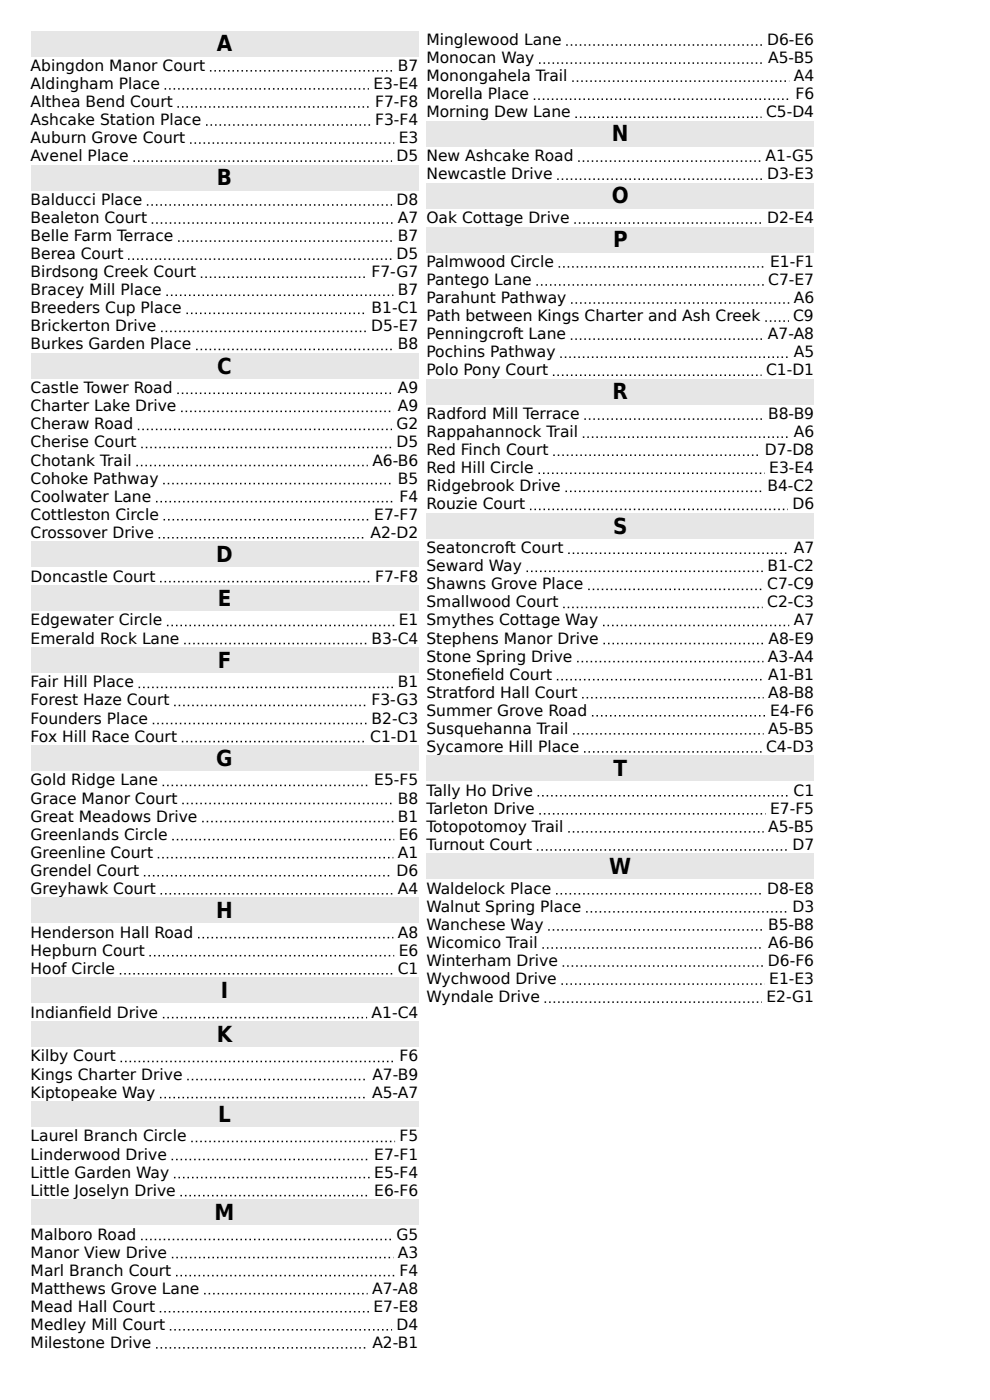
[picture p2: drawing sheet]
<svg xmlns="http://www.w3.org/2000/svg" width="210mm" height="297mm" viewBox="0 0 210 297" stroke-linecap="round" stroke-linejoin="round" font-family="sans-serif">
<defs><g id="words">
<g font-size="4.7">
<text x="46" y="10.9">A</text>
<text x="129.8" y="30">N</text>
<text x="46" y="39.3">B</text>
<text x="129.8" y="43.2">O</text>
<text x="130" y="52.5">P</text>
<text x="46.1" y="79.3">C</text>
<text x="130" y="84.7">R</text>
<text x="130.1" y="113.2">S</text>
<text x="45.9" y="119.2">D</text>
<text x="46.2" y="128.5">E</text>
<text x="46.2" y="141.7">F</text>
<text x="45.9" y="162.5">G</text>
<text x="130.1" y="164.7">T</text>
<text x="129.3" y="185.4">W</text>
<text x="45.9" y="194.8">H</text>
<text x="46.8" y="211.7">I</text>
<text x="46" y="221">K</text>
<text x="46.3" y="238">L</text>
<text x="45.5" y="258.8">M</text>
</g>
<g font-size="3.3">
<text x="90.5" y="9.6">Minglewood Lane</text>
<text x="162.7" y="9.6">D6-E6</text>
<text x="6.5" y="15">Abingdon Manor Court</text>
<text x="84.4" y="15">B7</text>
<text x="90.5" y="13.4">Monocan Way</text>
<text x="90.5" y="17.2">Monongahela Trail</text>
<text x="162.9" y="13.4">A5-B5</text>
<text x="168.4" y="17.2">A4</text>
<text x="6.5" y="18.9">Aldingham Place</text>
<text x="6.5" y="22.7">Althea Bend Court</text>
<text x="79.2" y="18.9">E3-E4</text>
<text x="79.6" y="22.7">F7-F8</text>
<text x="90.5" y="21">Morella Place</text>
<text x="168.7" y="21">F6</text>
<text x="6.5" y="26.5">Ashcake Station Place</text>
<text x="79.6" y="26.5">F3-F4</text>
<text x="90.5" y="24.9">Morning Dew Lane</text>
<text x="162.5" y="24.9">C5-D4</text>
<text x="6.5" y="30.4">Auburn Grove Court</text>
<text x="6.5" y="34.2">Avenel Place</text>
<text x="84.1" y="34.2">D5 New Ashcake Road</text>
<text x="84.6" y="30.4">E3</text>
<text x="162.4" y="34.2">A1-G5</text>
<text x="90.5" y="38">Newcastle Drive</text>
<text x="162.7" y="38">D3-E3</text>
<text x="6.5" y="43.5">Balducci Place</text>
<text x="6.5" y="47.3">Bealeton Court</text>
<text x="84.1" y="43.5">D8</text>
<text x="84.4" y="47.3">A7 Oak Cottage Drive</text>
<text x="162.7" y="47.3">D2-E4</text>
<text x="6.5" y="51.1">Belle Farm Terrace</text>
<text x="84.4" y="51.1">B7</text>
<text x="6.5" y="55">Berea Court</text>
<text x="6.5" y="58.8">Birdsong Creek Court</text>
<text x="78.8" y="58.8">F7-G7</text>
<text x="84.1" y="55">D5</text>
<text x="90.5" y="56.6">Palmwood Circle</text>
<text x="163.4" y="56.6">E1-F1</text>
<text x="6.5" y="62.6">Bracey Mill Place</text>
<text x="84.4" y="62.6">B7</text>
<text x="90.5" y="60.5">Pantego Lane</text>
<text x="90.5" y="64.3">Parahunt Pathway</text>
<text x="163" y="60.5">C7-E7</text>
<text x="168.4" y="64.3">A6</text>
<text x="6.5" y="66.5">Breeders Cup Place</text>
<text x="6.5" y="70.3">Brickerton Drive</text>
<text x="78.8" y="70.3">D5-E7</text>
<text x="78.8" y="66.5">B1-C1</text>
<text x="90.5" y="68.1">Path between Kings Charter and Ash Creek</text>
<text x="90.5" y="71.9">Penningcroft Lane</text>
<text x="162.9" y="71.9">A7-A8</text>
<text x="168.2" y="68.1">C9</text>
<text x="6.5" y="74.1">Burkes Garden Place</text>
<text x="84.4" y="74.1">B8</text>
<text x="90.5" y="75.8">Pochins Pathway</text>
<text x="168.4" y="75.8">A5</text>
<text x="6.5" y="83.4">Castle Tower Road</text>
<text x="84.4" y="83.4">A9</text>
<text x="90.5" y="79.6">Polo Pony Court</text>
<text x="162.5" y="79.6">C1-D1</text>
<text x="6.5" y="87.3">Charter Lake Drive</text>
<text x="84.4" y="87.3">A9</text>
<text x="90.5" y="88.9">Radford Mill Terrace</text>
<text x="162.9" y="88.9">B8-B9</text>
<text x="6.5" y="91.1">Cheraw Road</text>
<text x="6.5" y="94.9">Cherise Court</text>
<text x="84.1" y="91.1">G2</text>
<text x="84.1" y="94.9">D5</text>
<text x="90.5" y="92.7">Rappahannock Trail</text>
<text x="168.4" y="92.7">A6</text>
<text x="6.5" y="98.8">Chotank Trail</text>
<text x="79" y="98.8">A6-B6</text>
<text x="90.5" y="96.6">Red Finch Court</text>
<text x="90.5" y="100.4">Red Hill Circle</text>
<text x="162.3" y="96.6">D7-D8</text>
<text x="163.2" y="100.4">E3-E4</text>
<text x="6.5" y="102.6">Cohoke Pathway</text>
<text x="6.5" y="106.4">Coolwater Lane</text>
<text x="84.4" y="102.6">B5</text>
<text x="84.8" y="106.4">F4</text>
<text x="90.5" y="104.2">Ridgebrook Drive</text>
<text x="162.8" y="104.2">B4-C2</text>
<text x="6.5" y="110.3">Cottleston Circle</text>
<text x="79.4" y="110.3">E7-F7</text>
<text x="90.5" y="108.1">Rouzie Court</text>
<text x="168.1" y="108.1">D6</text>
<text x="6.5" y="114.1">Crossover Drive</text>
<text x="78.6" y="114.1">A2-D2</text>
<text x="90.5" y="117.4">Seatoncroft Court</text>
<text x="168.4" y="117.4">A7</text>
<text x="6.5" y="123.4">Doncastle Court</text>
<text x="79.6" y="123.4">F7-F8</text>
<text x="90.5" y="121.2">Seward Way</text>
<text x="90.5" y="125">Shawns Grove Place</text>
<text x="162.7" y="125">C7-C9</text>
<text x="162.8" y="121.2">B1-C2</text>
<text x="90.5" y="128.9">Smallwood Court</text>
<text x="162.7" y="128.9">C2-C3</text>
<text x="6.5" y="132.7">Edgewater Circle</text>
<text x="6.5" y="136.5">Emerald Rock Lane</text>
<text x="78.8" y="136.5">B3-C4 Stephens Manor Drive</text>
<text x="84.6" y="132.7">E1 Smythes Cottage Way</text>
<text x="163" y="136.5">A8-E9</text>
<text x="168.4" y="132.7">A7</text>
<text x="90.5" y="140.4">Stone Spring Drive</text>
<text x="162.9" y="140.4">A3-A4</text>
<text x="6.5" y="145.8">Fair Hill Place</text>
<text x="6.5" y="149.7">Forest Haze Court</text>
<text x="78.8" y="149.7">F3-G3</text>
<text x="84.4" y="145.8">B1</text>
<text x="90.5" y="144.2">Stonefi eld Court</text>
<text x="90.5" y="148">Stratford Hall Court</text>
<text x="162.9" y="144.2">A1-B1</text>
<text x="162.9" y="148">A8-B8</text>
<text x="6.5" y="153.5">Founders Place</text>
<text x="78.8" y="153.5">B2-C3</text>
<text x="90.5" y="151.8">Summer Grove Road</text>
<text x="90.5" y="155.7">Susquehanna Trail</text>
<text x="162.9" y="155.7">A5-B5</text>
<text x="163.4" y="151.8">E4-F6</text>
<text x="6.5" y="157.3">Fox Hill Race Court</text>
<text x="78.5" y="157.3">C1-D1</text>
<text x="90.5" y="159.5">Sycamore Hill Place</text>
<text x="162.5" y="159.5">C4-D3</text>
<text x="6.5" y="166.6">Gold Ridge Lane</text>
<text x="79.4" y="166.6">E5-F5</text>
<text x="6.5" y="170.5">Grace Manor Court</text>
<text x="84.4" y="170.5">B8</text>
<text x="90.5" y="168.8">Tally Ho Drive</text>
<text x="90.5" y="172.6">Tarleton Drive</text>
<text x="163.4" y="172.6">E7-F5</text>
<text x="168.3" y="168.8">C1</text>
<text x="6.5" y="174.3">Great Meadows Drive</text>
<text x="6.5" y="178.1">Greenlands Circle</text>
<text x="84.4" y="174.3">B1</text>
<text x="84.6" y="178.1">E6</text>
<text x="90.5" y="176.5">Totopotomoy Trail</text>
<text x="162.9" y="176.5">A5-B5</text>
<text x="6.5" y="182">Greenline Court</text>
<text x="6.5" y="185.8">Grendel Court</text>
<text x="84.1" y="185.8">D6</text>
<text x="84.4" y="182">A1</text>
<text x="90.5" y="180.3">Turnout Court</text>
<text x="168.1" y="180.3">D7</text>
<text x="6.5" y="189.6">Greyhawk Court</text>
<text x="84.4" y="189.6">A4 Waldelock Place</text>
<text x="162.7" y="189.6">D8-E8</text>
<text x="90.5" y="193.4">Walnut Spring Place</text>
<text x="90.5" y="197.3">Wanchese Way</text>
<text x="162.9" y="197.3">B5-B8</text>
<text x="168.1" y="193.4">D3</text>
<text x="6.5" y="198.9">Henderson Hall Road</text>
<text x="6.5" y="202.7">Hepburn Court</text>
<text x="84.4" y="198.9">A8</text>
<text x="84.6" y="202.7">E6</text>
<text x="90.5" y="201.1">Wicomico Trail</text>
<text x="162.9" y="201.1">A6-B6</text>
<text x="6.5" y="206.6">Hoof Circle</text>
<text x="84.4" y="206.6">C1</text>
<text x="90.5" y="204.9">Winterham Drive</text>
<text x="90.5" y="208.8">Wychwood Drive</text>
<text x="162.9" y="204.9">D6-F6</text>
<text x="163.2" y="208.8">E1-E3</text>
<text x="6.5" y="215.9">Indianfi eld Drive</text>
<text x="78.8" y="215.9">A1-C4</text>
<text x="90.5" y="212.6">Wyndale Drive</text>
<text x="162.6" y="212.6">E2-G1</text>
<text x="6.5" y="225.2">Kilby Court</text>
<text x="84.8" y="225.2">F6</text>
<text x="6.5" y="229">Kings Charter Drive</text>
<text x="6.5" y="232.9">Kiptopeake Way</text>
<text x="78.9" y="232.9">A5-A7</text>
<text x="79" y="229">A7-B9</text>
<text x="6.5" y="242.2">Laurel Branch Circle</text>
<text x="6.5" y="246">Linderwood Drive</text>
<text x="79.4" y="246">E7-F1</text>
<text x="84.8" y="242.2">F5</text>
<text x="6.5" y="249.8">Little Garden Way</text>
<text x="79.4" y="249.8">E5-F4</text>
<text x="6.5" y="253.6">Little Joselyn Drive</text>
<text x="79.4" y="253.6">E6-F6</text>
<text x="6.5" y="263">Malboro Road</text>
<text x="84.1" y="263">G5</text>
<text x="6.5" y="266.8">Manor View Drive</text>
<text x="84.4" y="266.8">A3</text>
<text x="6.5" y="270.6">Marl Branch Court</text>
<text x="6.5" y="274.4">Matthews Grove Lane</text>
<text x="78.9" y="274.4">A7-A8</text>
<text x="84.8" y="270.6">F4</text>
<text x="6.5" y="278.3">Mead Hall Court</text>
<text x="79.2" y="278.3">E7-E8</text>
<text x="6.5" y="282.1">Medley Mill Court</text>
<text x="6.5" y="285.9">Milestone Drive</text>
<text x="79" y="285.9">A2-B1</text>
<text x="84.1" y="282.1">D4</text>
</g>
</g></defs>
<path d="M6.5 6.5h82.3v5.5h-82.3z" fill="#e6e6e6"/>
<path d="M34.9 18.9h43.4M44.5 15h38.9M28.3 34.2h54.9M37.6 22.7h41M40.3 30.3h43.3M43.7 26.5h34.9" fill="none" stroke="#000" stroke-width=".32" stroke-dasharray=".3 .6" stroke-linecap="butt"/>
<path d="M6.5 35h82.3v5.4h-82.3z" fill="#e6e6e6"/>
<path d="M27.2 55h56M31.2 43.5h52M32.2 47.3h51.2M37.8 51.1h45.6M42.6 58.8h35.3M34.2 70.3h43.6M35.3 62.6h48.1M39.6 66.5h38.3M41.6 74.1h41.8" fill="none" stroke="#000" stroke-width=".32" stroke-dasharray=".3 .6" stroke-linecap="butt"/>
<path d="M6.5 74.9h82.3v5.5h-82.3z" fill="#e6e6e6"/>
<path d="M28.9 98.8h49.1M29.2 91.1h53.9M30 94.9h53.2M37.6 83.4h45.8M38.4 87.3h45M33.1 106.4h50.7M33.6 114.1h44M34.6 102.6h48.8M34.7 110.3h43.7" fill="none" stroke="#000" stroke-width=".32" stroke-dasharray=".3 .6" stroke-linecap="butt"/>
<path d="M6.5 114.9h82.3v5.4h-82.3z" fill="#e6e6e6"/>
<path d="M34 123.4h44.6" fill="none" stroke="#000" stroke-width=".32" stroke-dasharray=".3 .6" stroke-linecap="butt"/>
<path d="M6.5 124.2h82.3v5.4h-82.3z" fill="#e6e6e6"/>
<path d="M35.4 132.7h48.2M39.1 136.5h38.8" fill="none" stroke="#000" stroke-width=".32" stroke-dasharray=".3 .6" stroke-linecap="butt"/>
<path d="M6.5 137.3h82.3v5.5h-82.3z" fill="#e6e6e6"/>
<path d="M29.4 145.8h54M32.4 153.5h45.5M36.9 149.7h41M38.6 157.3h39" fill="none" stroke="#000" stroke-width=".32" stroke-dasharray=".3 .6" stroke-linecap="butt"/>
<path d="M6.5 158.1h82.3v5.5h-82.3z" fill="#e6e6e6"/>
<path d="M34.5 166.6h43.9M36.5 178.1h47.1M38.7 170.5h44.7M42.9 174.3h40.5M30.5 185.8h52.7M33.5 181.9h49.9M34.1 189.6h49.3" fill="none" stroke="#000" stroke-width=".32" stroke-dasharray=".3 .6" stroke-linecap="butt"/>
<path d="M6.5 190.4h82.3v5.5h-82.3z" fill="#e6e6e6"/>
<path d="M42 198.9h41.4M25.4 206.6h58M31.7 202.7h51.9" fill="none" stroke="#000" stroke-width=".32" stroke-dasharray=".3 .6" stroke-linecap="butt"/>
<path d="M6.5 207.4h82.3v5.4h-82.3z" fill="#e6e6e6"/>
<path d="M34.6 215.9h43.3" fill="none" stroke="#000" stroke-width=".32" stroke-dasharray=".3 .6" stroke-linecap="butt"/>
<path d="M6.5 216.7h82.3v5.4h-82.3z" fill="#e6e6e6"/>
<path d="M25.6 225.2h58.2M33.9 232.8h44.1M39.7 229h38.3" fill="none" stroke="#000" stroke-width=".32" stroke-dasharray=".3 .6" stroke-linecap="butt"/>
<path d="M6.5 233.6h82.3v5.5h-82.3z" fill="#e6e6e6"/>
<path d="M36.4 246h42M36.9 249.8h41.5M38.3 253.6h40.1M40.6 242.2h43.2" fill="none" stroke="#000" stroke-width=".32" stroke-dasharray=".3 .6" stroke-linecap="butt"/>
<path d="M6.5 254.4h82.3v5.5h-82.3z" fill="#e6e6e6"/>
<path d="M114.3 13.4h47.7M120.1 9.6h41.7M121.4 17.2h46M113.2 21h54.6M122.1 24.9h39.4M29.9 263h53.2M33.9 278.3h44.4M36.5 266.8h46.9M37.3 270.6h46.5M43.3 274.4h34.7M33.1 285.9h44.9M36 282.1h47.2" fill="none" stroke="#000" stroke-width=".32" stroke-dasharray=".3 .6" stroke-linecap="butt"/>
<path d="M90.5 25.7h82.2v5.4h-82.2z" fill="#e6e6e6"/>
<path d="M118.2 38h43.6M122.6 34.2h38.9" fill="none" stroke="#000" stroke-width=".32" stroke-dasharray=".3 .6" stroke-linecap="butt"/>
<path d="M90.5 38.8h82.2v5.5h-82.2z" fill="#e6e6e6"/>
<path d="M121.8 47.3h40" fill="none" stroke="#000" stroke-width=".32" stroke-dasharray=".3 .6" stroke-linecap="butt"/>
<path d="M90.5 48.1h82.2v5.5h-82.2z" fill="#e6e6e6"/>
<path d="M118.5 56.6h43.9M113.8 60.5h48.2M117.3 79.6h44.2M118.9 75.8h48.5M121.1 71.9h40.8M121.1 64.3h46.3M162.3 68.1h5.1" fill="none" stroke="#000" stroke-width=".32" stroke-dasharray=".3 .6" stroke-linecap="butt"/>
<path d="M90.5 80.4h82.2v5.5h-82.2z" fill="#e6e6e6"/>
<path d="M117.4 96.6h43.9M123.6 92.7h43.8M124 88.9h38M112.4 108.1h54.7M114.2 100.4h48M120 104.2h41.8" fill="none" stroke="#000" stroke-width=".32" stroke-dasharray=".3 .6" stroke-linecap="butt"/>
<path d="M90.5 108.8h82.2v5.5h-82.2z" fill="#e6e6e6"/>
<path d="M120.5 117.4h46.9M111.7 121.2h50.1M119.5 128.9h42.3M124.8 125h37M127.9 132.7h39.5M128 136.5h34M118.1 144.2h43.9M121.6 155.7h40.4M122.4 140.4h39.5M123.5 148h38.5M123.9 159.5h37.6M125.6 151.8h36.8" fill="none" stroke="#000" stroke-width=".32" stroke-dasharray=".3 .6" stroke-linecap="butt"/>
<path d="M90.5 160.3h82.2v5.5h-82.2z" fill="#e6e6e6"/>
<path d="M114 168.8h53.4M114.4 172.6h48M120.5 176.5h41.5M113.9 180.3h53.2" fill="none" stroke="#000" stroke-width=".32" stroke-dasharray=".3 .6" stroke-linecap="butt"/>
<path d="M90.5 181.1h82.2v5.5h-82.2z" fill="#e6e6e6"/>
<path d="M116.3 197.3h45.7M118 189.6h43.8M124.3 193.4h42.8M115.1 201.1h46.9M115.5 212.6h46.1M119.1 208.8h43.1M119.3 204.9h42.6" fill="none" stroke="#000" stroke-width=".32" stroke-dasharray=".3 .6" stroke-linecap="butt"/>
<use href="#words"/>
</svg>
